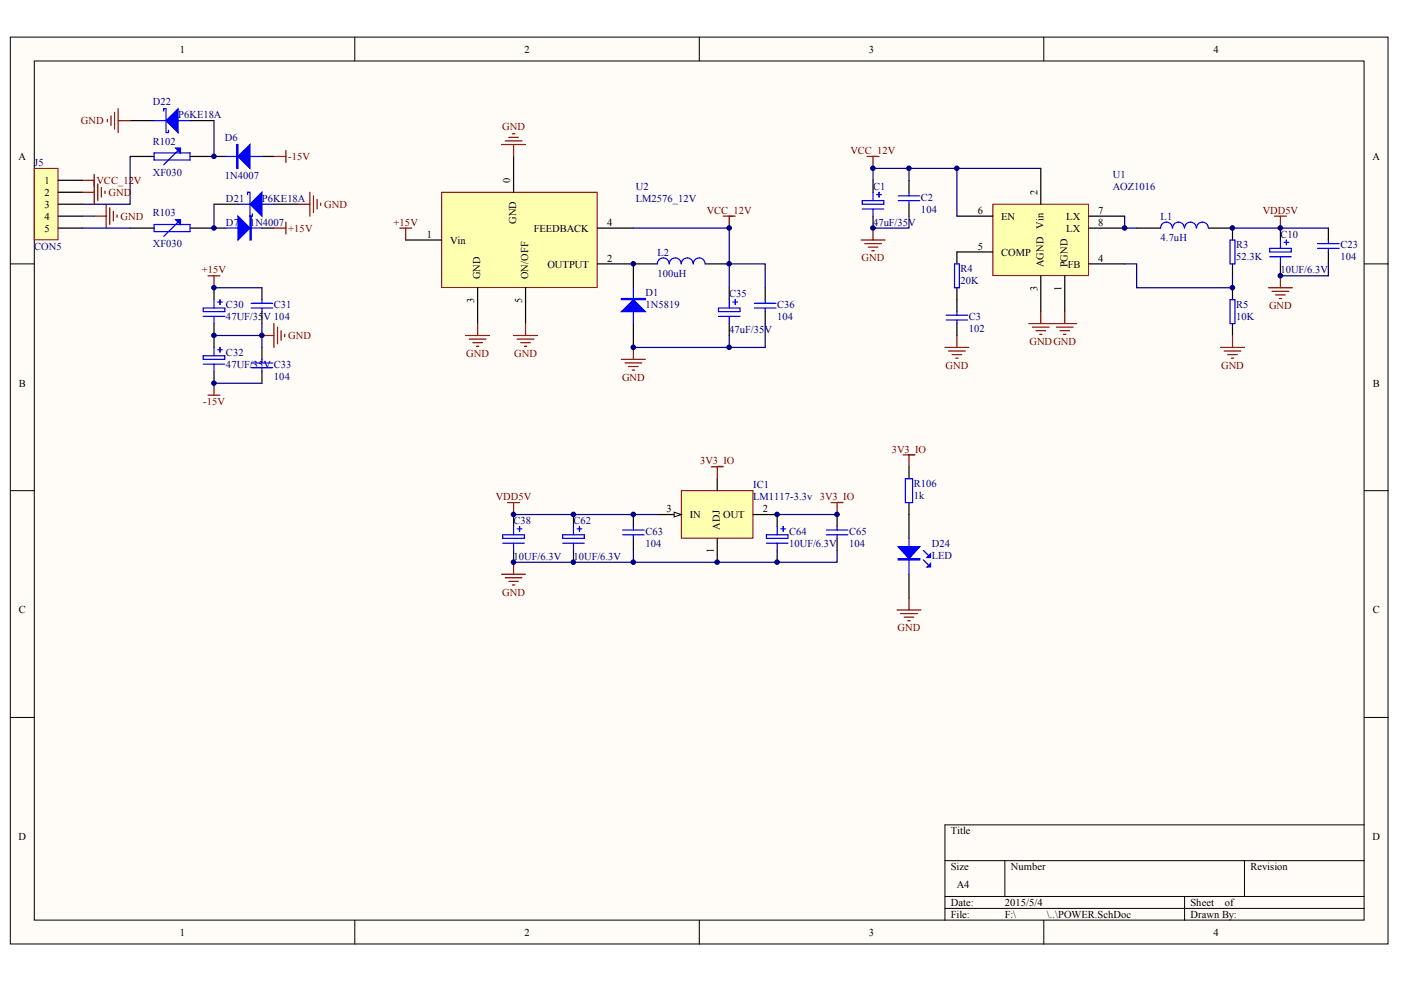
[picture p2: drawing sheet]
<svg xmlns="http://www.w3.org/2000/svg" width="287mm" height="202mm" viewBox="0 0 287 202" stroke-linecap="round" stroke-linejoin="round" font-family="sans-serif">
<defs><g id="words">
<g font-size="2.2">
<text x="36.8" y="10.8">1</text>
<text x="107.4" y="10.8">2</text>
<text x="177.9" y="10.8">3</text>
<text x="248.4" y="10.8">4</text>
<text x="3.8" y="32.7">A</text>
<text x="281" y="32.7">A</text>
<text x="9.1" y="37.7">1</text>
<text x="9.1" y="40.1">2</text>
<text x="9.1" y="42.6">3</text>
<text x="9.1" y="45">4</text>
<text x="9.1" y="47.5">5</text>
<text x="109.3" y="47.5">FEEDBACK</text>
<text x="124.3" y="46.2">4</text>
<text x="200.2" y="43.8">6</text>
<text x="205" y="45">EN</text>
<text x="218.3" y="45">LX</text>
<text x="218.3" y="47.5">LX</text>
<text x="224.8" y="43.8">7</text>
<text x="224.8" y="46.2">8</text>
<text x="87.4" y="48.7">1</text>
<text x="92.1" y="49.9">Vin</text>
<text x="124.3" y="53.6">2</text>
<text x="200.2" y="51.1">5</text>
<text x="205" y="52.3">COMP</text>
<text x="224.8" y="53.6">4</text>
<text x="112.1" y="54.8">OUTPUT</text>
<text x="218.6" y="54.8">FB</text>
<text x="3.9" y="79.2">B</text>
<text x="281" y="79.2">B</text>
<text x="136.4" y="104.9">3</text>
<text x="141.2" y="106.1">IN</text>
<text x="148" y="106.1">OUT</text>
<text x="156.2" y="104.9">2</text>
<text x="3.9" y="125.6">C</text>
<text x="281" y="125.6">C</text>
<text x="3.8" y="172.1">D</text>
<text x="194.7" y="170.9">Title</text>
<text x="281" y="172.1">D</text>
<text x="194.7" y="178.2">Size</text>
<text x="206.9" y="178.2">Number</text>
<text x="256" y="178.2">Revision</text>
<text x="194.7" y="185.5">Date:</text>
<text x="195.9" y="181.9">A4</text>
<text x="205.7" y="185.5">2015/5/4</text>
<text x="243.7" y="185.5">Sheet</text>
<text x="250.7" y="185.5">of</text>
<text x="36.8" y="191.7">1</text>
<text x="107.4" y="191.7">2</text>
<text x="177.9" y="191.7">3</text>
<text x="194.7" y="188">File:</text>
<text x="205.7" y="188">F:\</text>
<text x="214.3" y="188">\..\POWER.SchDoc</text>
<text x="243.7" y="188">Drawn By:</text>
<text x="248.4" y="191.7">4</text>
</g>
<g font-size="2.2" fill="#000080">
<text x="31.3" y="21.5">D22</text>
<text x="31.3" y="29.6">R102</text>
<text x="36.5" y="24.2">P6KE18A</text>
<text x="46" y="28.9">D6</text>
<text x="7" y="34">J5</text>
<text x="31.3" y="36">XF030</text>
<text x="46" y="36.7">1N4007</text>
<text x="46.3" y="41.3">D21</text>
<text x="53.6" y="41.3">P6KE18A</text>
<text x="130.2" y="38.9">U2</text>
<text x="130.2" y="41.3">LM2576_12V</text>
<text x="178.7" y="38.9">C1</text>
<text x="188.5" y="41.1">C2</text>
<text x="227.8" y="36.5">U1</text>
<text x="227.8" y="38.9">AOZ1016</text>
<text x="31.3" y="44.3">R103</text>
<text x="46.3" y="46.2">D7</text>
<text x="51.2" y="46.2">1N4007</text>
<text x="178.7" y="46.2">47uF/35V</text>
<text x="188.5" y="43.5">104</text>
<text x="237.6" y="45">L1</text>
<text x="7" y="51.1">CON5</text>
<text x="31.3" y="50.6">XF030</text>
<text x="134.6" y="52.3">L2</text>
<text x="237.6" y="49.4">4.7uH</text>
<text x="253" y="50.9">R3</text>
<text x="253" y="53.3">52.3K</text>
<text x="262.1" y="48.7">C10</text>
<text x="274.4" y="50.9">C23</text>
<text x="274.4" y="53.3">104</text>
<text x="134.6" y="56.7">100uH</text>
<text x="196.6" y="55.8">R4</text>
<text x="196.6" y="58.2">20K</text>
<text x="262.1" y="56">10UF/6.3V</text>
<text x="46.3" y="63.1">C30</text>
<text x="46.3" y="65.5">47UF/35V 104</text>
<text x="56.1" y="63.1">C31</text>
<text x="132.1" y="60.7">D1</text>
<text x="132.1" y="63.1">1N5819</text>
<text x="149.3" y="60.9">C35</text>
<text x="159.1" y="63.1">C36</text>
<text x="159.1" y="65.5">104</text>
<text x="198.3" y="65.5">C3</text>
<text x="253" y="63.1">R5</text>
<text x="253" y="65.5">10K</text>
<text x="149.3" y="68.2">47uF/35V</text>
<text x="198.3" y="68">102</text>
<text x="46.3" y="72.9">C32</text>
<text x="46.3" y="75.3">47UF/35V C33</text>
<text x="56.1" y="77.8">104</text>
<text x="154.2" y="100">IC1</text>
<text x="187.1" y="99.8">R106</text>
<text x="105.1" y="107.3">C38</text>
<text x="117.4" y="107.3">C62</text>
<text x="154.2" y="102.5">LM1117-3.3v</text>
<text x="187.1" y="102.2">1k</text>
<text x="132.1" y="109.5">C63</text>
<text x="132.1" y="112">104</text>
<text x="161.6" y="109.5">C64</text>
<text x="161.6" y="112">10UF/6.3V</text>
<text x="173.8" y="109.5">C65</text>
<text x="173.8" y="112">104</text>
<text x="190.7" y="112">D24</text>
<text x="105.1" y="114.7">10UF/6.3V</text>
<text x="117.4" y="114.7">10UF/6.3V</text>
<text x="190.7" y="114.4">LED</text>
</g>
<g font-size="2.2" fill="#800000">
<text x="16.6" y="25.5">GND</text>
<text x="102.8" y="26.7">GND</text>
<text x="59" y="32.8">-15V</text>
<text x="174.1" y="31.6">VCC_12V</text>
<text x="19.8" y="37.7">VCC_12V</text>
<text x="22.2" y="40.1">GND</text>
<text x="24.7" y="45">GND</text>
<text x="59" y="47.5">+15V</text>
<text x="66.4" y="42.6">GND</text>
<text x="80.6" y="46.2">+15V</text>
<text x="144.7" y="43.8">VCC_12V</text>
<text x="258.5" y="43.8">VDD5V</text>
<text x="176.4" y="53.5">GND</text>
<text x="41.3" y="56">+15V</text>
<text x="259.8" y="63.3">GND</text>
<text x="59" y="69.5">GND</text>
<text x="210.7" y="70.6">GNDGND</text>
<text x="95.4" y="73.1">GND</text>
<text x="105.3" y="73.1">GND</text>
<text x="127.3" y="78">GND</text>
<text x="193.6" y="75.5">GND</text>
<text x="250" y="75.5">GND</text>
<text x="41.6" y="82.9">-15V</text>
<text x="143.3" y="95.1">3V3_IO</text>
<text x="182.6" y="92.7">3V3_IO</text>
<text x="101.5" y="102.5">VDD5V</text>
<text x="167.8" y="102.5">3V3_IO</text>
<text x="102.8" y="122">GND</text>
<text x="183.8" y="129.3">GND</text>
</g>
<g font-size="2.1">
<text x="104.5" y="37.4" transform="rotate(-90 104.5 37.4)">0</text>
<text x="212.4" y="39.9" transform="rotate(-90 212.4 39.9)">2</text>
<text x="105.7" y="45.9" transform="rotate(-90 105.7 45.9)">GND</text>
<text x="213.6" y="46.9" transform="rotate(-90 213.6 46.9)">Vin</text>
<text x="98.3" y="57.2" transform="rotate(-90 98.3 57.2)">GND</text>
<text x="108.1" y="57.2" transform="rotate(-90 108.1 57.2)">ON/OFF</text>
<text x="212.4" y="59.5" transform="rotate(-90 212.4 59.5)">3</text>
<text x="213.6" y="54.8" transform="rotate(-90 213.6 54.8)">AGND</text>
<text x="217.3" y="59.5" transform="rotate(-90 217.3 59.5)">1</text>
<text x="218.5" y="54.8" transform="rotate(-90 218.5 54.8)">PGND</text>
<text x="97.1" y="62" transform="rotate(-90 97.1 62)">3</text>
<text x="106.9" y="62" transform="rotate(-90 106.9 62)">5</text>
<text x="146.2" y="113.3" transform="rotate(-90 146.2 113.3)">1</text>
<text x="147.4" y="108.6" transform="rotate(-90 147.4 108.6)">ADJ</text>
</g>
</g></defs>
<g fill="#fffcf8" stroke="#000" stroke-width=".2">
<path d="M2.1 7.6h282.1v185.7h-282.1z"/>
<path d="M7 12.5h272.2v175.9h-272.2z"/>
</g>
<g fill="none" stroke="#000" stroke-width=".2">
<path d="M72.6 7.6v4.9M143.2 7.6v4.9M213.7 7.6v4.9M2.1 54h4.9M279.3 54h4.9M2.1 100.5h4.9M279.3 100.5h4.9M2.1 146.9h4.9M279.3 146.9h4.9M193.4 176.3h85.9M205.7 176.3v7.3M254.8 176.3v7.3"/>
<path d="M279.3 168.9h-85.9v19.6M72.6 188.5v4.9M143.2 188.5v4.9M193.4 183.6h85.9M193.4 186h85.9M213.7 188.5v4.9M242.5 183.6v4.9"/>
</g>
<g fill="none" stroke="#800000" stroke-width=".25">
<path d="M22 24.5v.5M22.7 23.7v2M23.5 23v3.4M24.2 22.3v4.9M24.2 24.7h2.4M56.1 32h2.4M58.5 30.8v2.5M19.3 44.3h2.4M21.7 41.8v4.9M22.5 42.6v3.4M23.2 43.3v1.9M23.9 44v.5"/>
<path d="M42.6 56.5h2.4M43.8 56.5v2.4M56.1 46.7h2.4M58.5 45.5v2.4M43.8 78.5v2.4M53.6 68.7h2.5M56.1 66.3v4.9M56.8 67v3.4M57.5 67.7v2M58.3 68.5v.5M42.6 80.9h2.4M184.9 93.2h2.4"/>
<path d="M186.1 93.2v2.4M183.6 124.9h4.9M184.4 125.7h3.4M185.1 126.4h2M185.8 127.1h.5M186.1 122.5v2.4"/>
</g>
<g fill="none" stroke="#000" stroke-width=".25">
<path d="M26.6 32h4.9M26.6 24.7h4.9M38.9 32h4.9M38.9 24.7h4.9M26.6 46.7h4.9M38.9 46.7h4.9M43.8 58.9v2.5M43.8 41.8h4.9M53.6 58.9v2.5M56.1 41.8h4.9M43.8 66.3v4.9M43.8 76v2.5"/>
<path d="M53.6 63.8v2.5M53.6 71.2v2.4M53.6 76v2.5M186.1 95.6v2.4M186.1 102.9v7.4M186.1 117.6v4.9"/>
</g>
<g fill="none" stroke="#00f" stroke-width=".25">
<path d="M31.5 31.3h7.4v1.5h-7.4zM31.5 24.7h2.5M33.5 22.8v-.5h.5v4.9h.5v-.5M36.5 30.8l-3 3M36.5 24.7h2.4M50.7 39.9v-.5h.5v4.9h.5v-.5M31.5 46h7.4v1.4h-7.4zM36.5 45.5l-3 2.9M48.7 41.8h2.5M53.6 41.8h2.5M41.6 63.1h4.4v.7h-4.4zM41.6 72.9h4.4v.7h-4.4z"/>
<path d="M41.6 64.8h4.4M41.6 74.6h4.4M43.8 61.4v1.7M43.8 64.8v1.5M43.8 71.2v1.7M43.8 74.6v1.4M44.5 61.9h1M44.5 71.6h1M45 61.4v1M45 71.2v.9M51.4 63.1h4.4M51.4 62.1h4.4"/>
<path d="M51.4 75.3h4.4M51.4 74.3h4.4M53.6 61.4v.7M53.6 63.1v.7M53.6 73.6v.7M53.6 75.3v.7M185.3 98h1.5v4.9h-1.5zM186.1 110.3v7.3M189 114.7l1 .9M189 112.7l1 1"/>
</g>
<path d="M43.8 58.9h9.8M43.8 68.7h9.8M43.8 78.5h9.8M53.6 66.3v4.9" fill="none" stroke="#000080" stroke-width=".25"/>
<g fill="#00f" stroke="#00f" stroke-width=".25">
<path d="M36 30.3h.9v1z"/>
<path d="M36 45h.9v1z"/>
<path d="M51.2 41.8l2.4-2.4v4.9z"/>
<path d="M34 24.7l2.5-2.4v4.9z"/>
<path d="M183.9 112h4.4l-2.2 2.4z"/>
<path d="M189.8 116.1l.7-.7v.7z"/>
<path d="M189.8 114.2l.7-.8v.8z"/>
<path d="M183.9 114.4h4.4v.3h-4.4z" fill-rule="evenodd"/>
</g>
<path d="M139.5 100.5h14.6v9.7h-14.6z" fill="#ffffb0" stroke="#800000" stroke-width=".2"/>
<path d="M134.6 105.4h4.9" fill="none" stroke="#000" stroke-width=".25"/>
<path d="M138 104.9l1.5 .5-1.5 .5z" fill="#fffcf8" stroke="#000" stroke-width=".2"/>
<g fill="none" stroke="#000" stroke-width=".25">
<path d="M43.8 32h2.5M53.6 32h2.5M43.8 46.7h2.5M53.6 46.7h2.5M134.6 54h-4.9v4.9M144.4 54h4.9M271.9 46.7v2.5M271.9 51.6v2.4M129.7 66.3v4.9M146.8 98v2.5M117.4 105.4v2.4M117.4 112.7v2.5"/>
<path d="M129.7 105.4v2.4M129.7 110.3v2.4M146.8 110.3v4.9M154.2 105.4h4.9v2.4M159.1 112.7v2.5M171.4 105.4v2.4M171.4 110.3v2.4"/>
</g>
<g fill="none" stroke="#800000" stroke-width=".25">
<path d="M63.4 39.4v4.9M61 41.8h2.4M64.2 40.1v3.4M64.9 40.8v2M65.6 41.6v.5M148.1 44.3h2.4M149.3 44.3v2.4M259.7 58.9h4.9M260.4 59.7h3.4M260.9 44.3h2.5M262.1 44.3v2.4M262.1 56.5v2.4"/>
<path d="M261.1 60.4h2M261.9 61.1h.5M145.6 95.6h2.5M146.8 95.6v2.4M102.7 117.6h4.9M103.4 118.3h3.5M104.2 119.1h1.9M104.9 119.8h.5M105.1 115.2v2.4"/>
</g>
<g fill="none" stroke="#00f" stroke-width=".25">
<path d="M46.3 32h7.3M46.3 46.7h7.3M129.7 58.9v7.4M137 54a1.2 1.2 0 0 0-1.2-1.2 1.2 1.2 0 0 0-1.2 1.2M139.4 54a1.2 1.2 0 0 0-1.2-1.2 1.2 1.2 0 0 0-1.2 1.2M141.9 54a1.2 1.2 0 0 0-1.2-1.2 1.2 1.2 0 0 0-1.2 1.2M144.3 54a1.2 1.2 0 0 0-1.2-1.2 1.2 1.2 0 0 0-1.2 1.2M269.7 50.9h4.4M269.7 49.9h4.4M271.9 49.2v.7M271.9 50.9v.7M115.2 109.5h4.4v.8h-4.4z"/>
<path d="M115.2 111.2h4.4M117.4 107.8v1.7M117.4 111.2v1.5M118.1 108.3h1M118.6 107.8v1M127.5 109.5h4.4M127.5 108.6h4.4M129.7 107.8v.8M129.7 109.5v.8M156.9 111.2h4.4M156.9 109.5h4.4v.8h-4.4zM159.1 107.8v1.7"/>
<path d="M159.1 111.2v1.5M159.8 108.3h1M160.3 107.8v1M169.2 109.5h4.4M169.2 108.6h4.4M171.4 107.8v.8M171.4 109.5v.8"/>
</g>
<path d="M26.6 32v9.8h-9.8M43.8 24.7v7.3M43.8 41.8v4.9M271.9 54v2.5h-9.8M149.3 68.7v2.5M159.1 105.4h12.3M171.4 112.7v2.5h-41.7" fill="none" stroke="#000080" stroke-width=".25"/>
<g fill="#00f" stroke="#00f" stroke-width=".25">
<path d="M48.7 32l2.5-2.4v4.9z"/>
<path d="M48.7 44.3l2.5 2.4-2.5 2.5z"/>
<path d="M127.2 63.8l2.5-2.4 2.4 2.4z"/>
<path d="M48.5 29.6h.2v4.9h-.2z" fill-rule="evenodd"/>
<path d="M51.2 44.3h.2v4.9h-.2z" fill-rule="evenodd"/>
<path d="M127.2 61.1h4.9v.3h-4.9z" fill-rule="evenodd"/>
</g>
<path d="M90.4 39.4h31.9v19.5h-31.9z" fill="#ffffb0" stroke="#800000" stroke-width=".2"/>
<path d="M105.1 32v7.4M83.1 49.2h7.3M97.8 58.9v7.4M107.6 58.9v7.4M122.3 46.7h7.4M122.3 54h7.4M149.3 58.9v2.5M156.6 58.9v2.5M149.3 66.3v2.4M156.6 63.8v2.5" fill="none" stroke="#000" stroke-width=".25"/>
<g fill="none" stroke="#800000" stroke-width=".25">
<path d="M102.7 29.6h4.9M103.4 28.9h3.5M104.2 28.1h1.9M104.9 27.4h.5M105.1 29.6v2.4M81.8 46.7h2.5M83.1 46.7v2.5M95.3 68.7h4.9M96.1 69.4h3.4M96.8 70.2h2M97.5 70.9h.5M97.8 66.3v2.4"/>
<path d="M105.1 68.7h4.9M105.9 69.4h3.4M106.6 70.2h2M107.3 70.9h.5M107.6 66.3v2.4M127.2 73.6h4.9M127.9 74.3h3.5M128.7 75.1h1.9M129.4 75.8h.5M129.7 71.2v2.4"/>
</g>
<path d="M147.1 63.1h4.4v.7h-4.4zM147.1 64.8h4.4M149.3 61.4v1.7M149.3 64.8v1.5M150 61.9h1M150.5 61.4v1M154.4 63.1h4.5M154.4 62.1h4.5M156.6 61.4v.7M156.6 63.1v.7" fill="none" stroke="#00f" stroke-width=".25"/>
<path d="M129.7 46.7h19.6v12.2M149.3 54h7.3v4.9M156.6 66.3v4.9h-26.9" fill="none" stroke="#000080" stroke-width=".25"/>
<path d="M203.3 41.8h19.5v14.6h-19.5z" fill="#ffffb0" stroke="#800000" stroke-width=".2"/>
<g fill="none" stroke="#000" stroke-width=".25">
<path d="M178.7 36.9v2.5M186.1 36.9v2.5M213.1 34.5v7.3M178.7 44.3v2.4M186.1 41.8v2.5M195.9 44.3h7.4M195.9 58.9v4.9M203.3 51.6h-7.4v2.4M213.1 56.5v7.3M218 56.5v7.3M222.9 54h7.3M222.9 44.3h7.3"/>
<path d="M222.9 46.7h7.3M232.7 46.7h4.9M247.4 46.7h4.9v2.5M252.3 54v2.5M252.3 58.9v2.5M262.1 46.7v2.5M262.1 54v2.5M195.9 66.3v2.4M252.3 66.3v2.4M105.1 105.4v2.4M105.1 112.7v2.5"/>
</g>
<g fill="none" stroke="#800000" stroke-width=".25">
<path d="M16.8 36.9h2.5M16.8 39.4h2.5M19.3 35.7v6.1M20 37.7v3.4M20.8 38.4v2M21.5 39.1v.5M177.5 32h2.5M178.7 32v2.5M176.3 49.2h4.9M177 49.9h3.4M177.7 50.6h2M178.5 51.4h.5"/>
<path d="M178.7 46.7v2.5M193.4 71.2h4.9M194.2 71.9h3.4M194.9 72.6h2M195.7 73.4h.4M195.9 68.7v2.5M210.6 66.3h9.8M211.3 67h3.5M212.1 67.7h1.9M212.8 68.5h.5M213.1 63.8v2.5M216.3 67h3.4"/>
<path d="M217 67.7h2M217.7 68.5h.5M218 63.8v2.5M249.9 71.2h4.9M250.6 71.9h3.4M251.3 72.6h2M252.1 73.4h.5M252.3 68.7v2.5M103.9 102.9h2.5M105.1 102.9v2.5M170.1 102.9h2.5M171.4 102.9v2.5"/>
</g>
<g fill="none" stroke="#00f" stroke-width=".25">
<path d="M178.7 39.4v1.7M179.5 39.9h.9M180 39.4v1M186.1 39.4v.7M176.5 41.1h4.4v.7h-4.4zM176.5 42.8h4.4M178.7 42.8v1.5M183.9 41.1h4.4M183.9 40.1h4.4M186.1 41.1v.7M195.4 54h1v4.9h-1zM240 46.7a1.2 1.2 0 0 0-1.2-1.2 1.2 1.2 0 0 0-1.2 1.2"/>
<path d="M242.5 46.7a1.2 1.2 0 0 0-1.2-1.2 1.2 1.2 0 0 0-1.3 1.2M244.9 46.7a1.2 1.2 0 0 0-1.2-1.2 1.2 1.2 0 0 0-1.2 1.2M247.4 46.7a1.2 1.2 0 0 0-1.2-1.2 1.2 1.2 0 0 0-1.2 1.2M251.8 49.2h1v4.8h-1zM259.9 50.9h4.4v.7h-4.4zM259.9 52.6h4.4M262.1 49.2v1.7M262.1 52.6v1.4M262.9 49.6h.9M263.4 49.2v.9M193.7 65.5h4.4M193.7 64.6h4.4"/>
<path d="M195.9 63.8v.8M195.9 65.5v.8M251.8 61.4h1v4.9h-1zM102.9 109.5h4.4v.8h-4.4zM102.9 111.2h4.4M105.1 107.8v1.7M105.1 111.2v1.5M105.9 108.3h1M106.4 107.8v1"/>
</g>
<path d="M186.1 34.5v2.4M195.9 34.5h-17.2v2.4M213.1 34.5h-17.2v9.8M186.1 44.3v2.4h-7.4M230.2 44.3v2.4h2.5M230.2 54h2.5v4.9h19.6v-2.4M252.3 46.7h19.6M105.1 105.4h29.5M129.7 112.7v2.5h-24.6" fill="none" stroke="#000080" stroke-width=".25"/>
<path d="M7 34.5h4.9v14.6h-4.9z" fill="#ffffb0" stroke="#800000" stroke-width=".2"/>
<path d="M11.9 36.9h4.9M11.9 39.4h4.9M11.9 41.8h4.9M11.9 44.3h4.9M11.9 46.7h4.9" fill="none" stroke="#000" stroke-width=".25"/>
<path d="M16.8 44.3h2.5M16.8 46.7h9.8" fill="none" stroke="#000080" stroke-width=".25"/>
<g fill="#000080" stroke="#000080" stroke-width=".2">
<circle cx="43.8" cy="78.5" r=".47"/>
<circle cx="43.8" cy="68.7" r=".47"/>
<circle cx="43.8" cy="58.9" r=".47"/>
<circle cx="43.8" cy="46.7" r=".47"/>
<circle cx="43.8" cy="32" r=".47"/>
<circle cx="53.6" cy="68.7" r=".47"/>
<circle cx="105.1" cy="115.1" r=".47"/>
<circle cx="105.1" cy="105.4" r=".47"/>
<circle cx="117.4" cy="115.1" r=".47"/>
<circle cx="117.4" cy="105.4" r=".47"/>
<circle cx="129.6" cy="115.1" r=".47"/>
<circle cx="129.6" cy="105.4" r=".47"/>
<circle cx="129.6" cy="71.1" r=".47"/>
<circle cx="129.6" cy="54" r=".47"/>
<circle cx="146.8" cy="115.1" r=".47"/>
<circle cx="149.3" cy="71.1" r=".47"/>
<circle cx="149.3" cy="54" r=".47"/>
<circle cx="149.3" cy="46.7" r=".47"/>
<circle cx="159.1" cy="115.1" r=".47"/>
<circle cx="159.1" cy="105.4" r=".47"/>
<circle cx="171.3" cy="105.4" r=".47"/>
<circle cx="178.7" cy="46.7" r=".47"/>
<circle cx="178.7" cy="34.5" r=".47"/>
<circle cx="186.1" cy="34.5" r=".47"/>
<circle cx="195.9" cy="34.5" r=".47"/>
<circle cx="230.2" cy="46.7" r=".47"/>
<circle cx="252.3" cy="58.9" r=".47"/>
<circle cx="252.3" cy="46.7" r=".47"/>
<circle cx="262.1" cy="56.5" r=".47"/>
<circle cx="262.1" cy="46.7" r=".47"/>
</g>
<use href="#words"/>
</svg>
